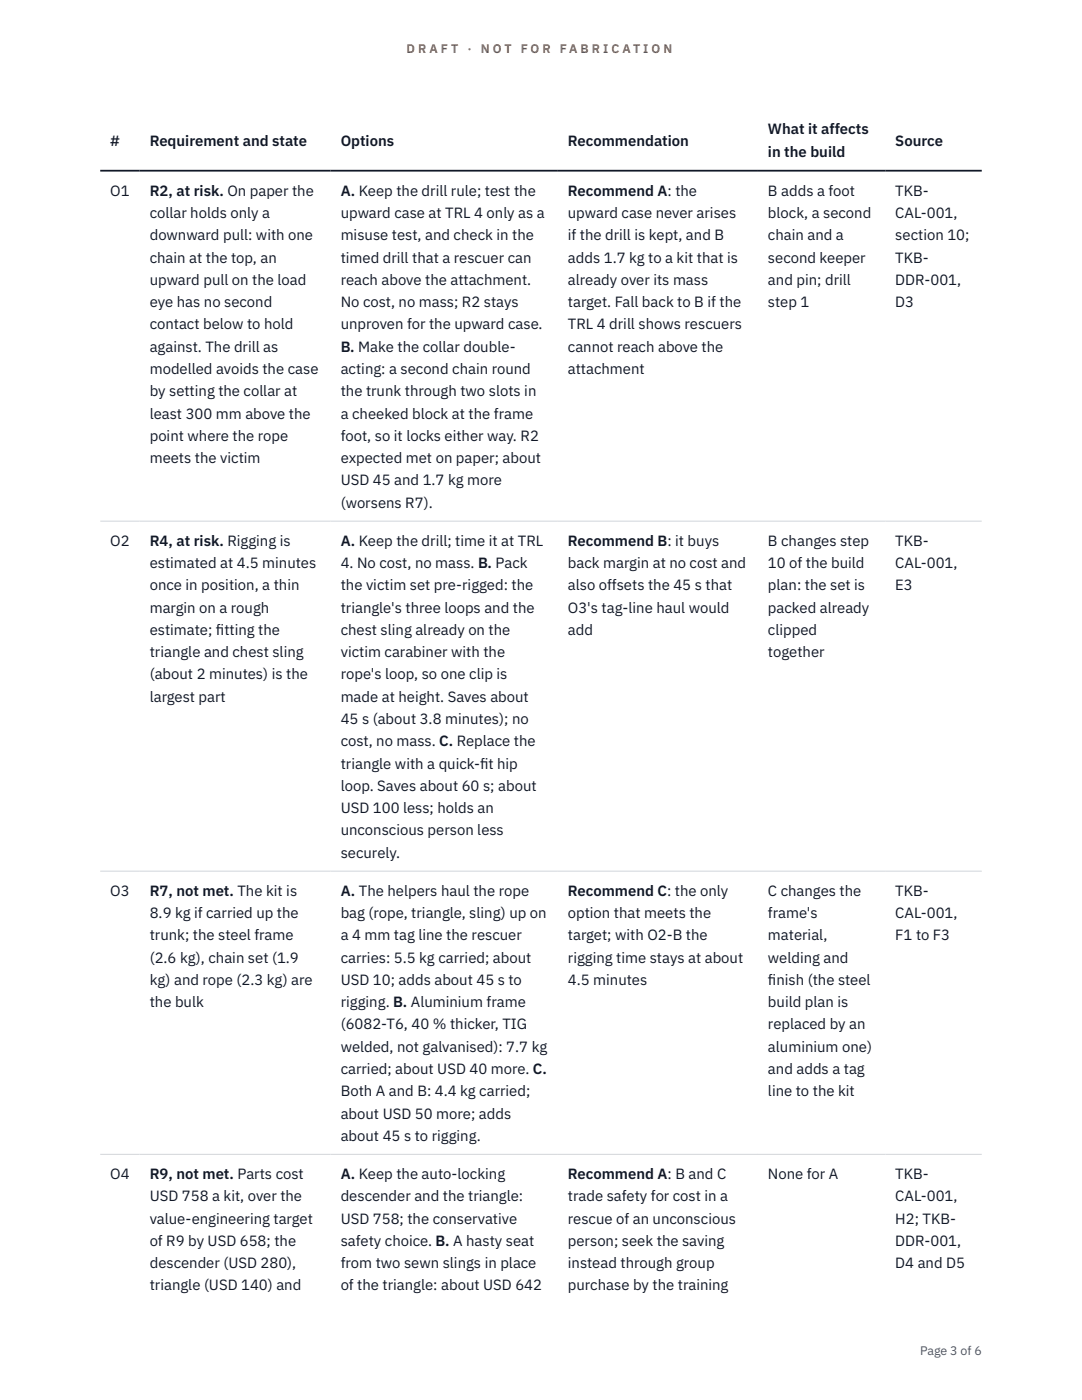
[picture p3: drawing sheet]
<svg xmlns="http://www.w3.org/2000/svg" width="216mm" height="279mm" viewBox="0 0 216 279" stroke-linecap="round" stroke-linejoin="round" font-family="sans-serif">
<defs><g id="words">
<g font-size="3" fill="#111827">
<text x="22" y="29.1">#</text>
<text x="29.9" y="29.1">Requirement and state</text>
<text x="68" y="29.1">Options</text>
<text x="113.3" y="29.1">Recommendation</text>
<text x="153.2" y="26.8">What it affects</text>
<text x="178.6" y="29.1">Source</text>
<text x="153.2" y="31.3">in the build</text>
<text x="22" y="39.1">O1</text>
<text x="29.9" y="39.1">R2, at risk. On paper the</text>
<text x="68" y="39.1">A. Keep the drill rule; test the</text>
<text x="113.3" y="39.1">Recommend A: the</text>
<text x="153.2" y="39.1">B adds a foot</text>
<text x="178.6" y="39.1">TKB-</text>
<text x="29.9" y="43.5">collar holds only a</text>
<text x="29.9" y="48">downward pull: with one</text>
<text x="68" y="43.5">upward case at TRL 4 only as a</text>
<text x="68" y="48">misuse test, and check in the</text>
<text x="113.3" y="43.5">upward case never arises</text>
<text x="113.3" y="48">if the drill is kept, and B</text>
<text x="153.2" y="43.5">block, a second</text>
<text x="153.2" y="48">chain and a</text>
<text x="178.6" y="43.5">CAL-001,</text>
<text x="178.6" y="48">section 10;</text>
<text x="29.9" y="52.4">chain at the top, an</text>
<text x="68" y="52.4">timed drill that a rescuer can</text>
<text x="113.3" y="52.4">adds 1.7 kg to a kit that is</text>
<text x="153.2" y="52.4">second keeper</text>
<text x="178.6" y="52.4">TKB-</text>
<text x="29.9" y="56.9">upward pull on the load</text>
<text x="68" y="56.9">reach above the attachment.</text>
<text x="113.3" y="56.9">already over its mass</text>
<text x="153.2" y="56.9">and pin; drill</text>
<text x="178.6" y="56.9">DDR-001,</text>
<text x="29.9" y="61.3">eye has no second</text>
<text x="29.9" y="65.7">contact below to hold</text>
<text x="68" y="61.3">No cost, no mass; R2 stays</text>
<text x="68" y="65.7">unproven for the upward case.</text>
<text x="113.3" y="61.3">target. Fall back to B if the</text>
<text x="113.3" y="65.7">TRL 4 drill shows rescuers</text>
<text x="153.2" y="61.3">step 1</text>
<text x="178.6" y="61.3">D3</text>
<text x="29.9" y="70.2">against. The drill as</text>
<text x="68" y="70.2">B. Make the collar double-</text>
<text x="113.3" y="70.2">cannot reach above the</text>
<text x="29.9" y="74.6">modelled avoids the case</text>
<text x="68" y="74.6">acting: a second chain round</text>
<text x="113.3" y="74.6">attachment</text>
<text x="29.9" y="79.1">by setting the collar at</text>
<text x="29.9" y="83.5">least 300 mm above the</text>
<text x="68" y="79.1">the trunk through two slots in</text>
<text x="68" y="83.5">a cheeked block at the frame</text>
<text x="29.9" y="88">point where the rope</text>
<text x="68" y="88">foot, so it locks either way. R2</text>
<text x="29.9" y="92.4">meets the victim</text>
<text x="68" y="92.4">expected met on paper; about</text>
<text x="68" y="96.9">USD 45 and 1.7 kg more</text>
<text x="68" y="101.3">(worsens R7).</text>
<text x="22" y="108.9">O2</text>
<text x="29.9" y="108.9">R4, at risk. Rigging is</text>
<text x="29.9" y="113.4">estimated at 4.5 minutes</text>
<text x="68" y="108.9">A. Keep the drill; time it at TRL</text>
<text x="68" y="113.4">4. No cost, no mass. B. Pack</text>
<text x="113.3" y="108.9">Recommend B: it buys</text>
<text x="113.3" y="113.4">back margin at no cost and</text>
<text x="153.2" y="108.9">B changes step</text>
<text x="153.2" y="113.4">10 of the build</text>
<text x="178.6" y="108.9">TKB-</text>
<text x="178.6" y="113.4">CAL-001,</text>
<text x="29.9" y="117.8">once in position, a thin</text>
<text x="68" y="117.8">the victim set pre-rigged: the</text>
<text x="113.3" y="117.8">also offsets the 45 s that</text>
<text x="153.2" y="117.8">plan: the set is</text>
<text x="178.6" y="117.8">E3</text>
<text x="29.9" y="122.3">margin on a rough</text>
<text x="68" y="122.3">triangle's three loops and the</text>
<text x="113.3" y="122.3">O3's tag-line haul would</text>
<text x="153.2" y="122.3">packed already</text>
<text x="29.9" y="126.7">estimate; f</text>
<text x="29.9" y="131.2">triangle and chest sling</text>
<text x="43.1" y="126.7">itting the</text>
<text x="68" y="126.7">chest sling already on the</text>
<text x="68" y="131.2">victim carabiner with the</text>
<text x="113.3" y="126.7">add</text>
<text x="153.2" y="126.7">clipped</text>
<text x="153.2" y="131.2">together</text>
<text x="29.9" y="135.6">(about 2 minutes) is the</text>
<text x="68" y="135.6">rope's loop, so one clip is</text>
<text x="29.9" y="140">largest part</text>
<text x="68" y="140">made at height. Saves about</text>
<text x="68" y="144.5">45 s (about 3.8 minutes); no</text>
<text x="68" y="148.9">cost, no mass. C. Replace the</text>
<text x="68" y="153.4">triangle with a quick-f</text>
<text x="95.8" y="153.4">it hip</text>
<text x="68" y="157.8">loop. Saves about 60 s; about</text>
<text x="68" y="162.3">USD 100 less; holds an</text>
<text x="68" y="166.7">unconscious person less</text>
<text x="68" y="171.2">securely.</text>
<text x="22" y="178.8">O3</text>
<text x="29.9" y="178.8">R7, not met. The kit is</text>
<text x="68" y="178.8">A. The helpers haul the rope</text>
<text x="113.3" y="178.8">Recommend C: the only</text>
<text x="153.2" y="178.8">C changes the</text>
<text x="178.6" y="178.8">TKB-</text>
<text x="29.9" y="183.2">8.9 kg if carried up the</text>
<text x="68" y="183.2">bag (rope, triangle, sling) up on</text>
<text x="113.3" y="183.2">option that meets the</text>
<text x="153.2" y="183.2">frame's</text>
<text x="178.6" y="183.2">CAL-001,</text>
<text x="29.9" y="187.7">trunk; the steel frame</text>
<text x="68" y="187.7">a 4 mm tag line the rescuer</text>
<text x="113.3" y="187.7">target; with O2-B the</text>
<text x="153.2" y="187.7">material,</text>
<text x="178.6" y="187.7">F1 to F3</text>
<text x="29.9" y="192.1">(2.6 kg), chain set (1.9</text>
<text x="29.9" y="196.6">kg) and rope (2.3 kg) are</text>
<text x="68" y="192.1">carries: 5.5 kg carried; about</text>
<text x="68" y="196.6">USD 10; adds about 45 s to</text>
<text x="113.3" y="192.1">rigging time stays at about</text>
<text x="113.3" y="196.6">4.5 minutes</text>
<text x="153.2" y="192.1">welding and</text>
<text x="153.2" y="196.6">f</text>
<text x="153.2" y="196.6">inish (the steel</text>
<text x="29.9" y="201">the bulk</text>
<text x="68" y="201">rigging. B. Aluminium frame</text>
<text x="153.2" y="201">build plan is</text>
<text x="68" y="205.4">(6082-T6, 40 % thicker, TIG</text>
<text x="68" y="209.9">welded, not galvanised): 7.7 kg</text>
<text x="153.2" y="205.4">replaced by an</text>
<text x="153.2" y="209.9">aluminium one)</text>
<text x="68" y="214.3">carried; about USD 40 more. C.</text>
<text x="153.2" y="214.3">and adds a tag</text>
<text x="68" y="218.8">Both A and B: 4.4 kg carried;</text>
<text x="153.2" y="218.8">line to the kit</text>
<text x="68" y="223.2">about USD 50 more; adds</text>
<text x="68" y="227.7">about 45 s to rigging.</text>
<text x="22" y="235.3">O4</text>
<text x="29.9" y="235.3">R9, not met. Parts cost</text>
<text x="29.9" y="239.7">USD 758 a kit, over the</text>
<text x="68" y="235.3">A. Keep the auto-locking</text>
<text x="68" y="239.7">descender and the triangle:</text>
<text x="113.3" y="235.3">Recommend A: B and C</text>
<text x="113.3" y="239.7">trade safety for cost in a</text>
<text x="153.2" y="235.3">None for A</text>
<text x="178.6" y="235.3">TKB-</text>
<text x="178.6" y="239.7">CAL-001,</text>
<text x="29.9" y="244.2">value-engineering target</text>
<text x="68" y="244.2">USD 758; the conservative</text>
<text x="113.3" y="244.2">rescue of an unconscious</text>
<text x="178.6" y="244.2">H2; TKB-</text>
<text x="29.9" y="248.6">of R9 by USD 658; the</text>
<text x="68" y="248.6">safety choice. B. A hasty seat</text>
<text x="113.3" y="248.6">person; seek the saving</text>
<text x="178.6" y="248.6">DDR-001,</text>
<text x="29.9" y="253.1">descender (USD 280),</text>
<text x="29.9" y="257.5">triangle (USD 140) and</text>
<text x="68" y="253.1">from two sewn slings in place</text>
<text x="68" y="257.5">of the triangle: about USD 642</text>
<text x="113.3" y="253.1">instead through group</text>
<text x="113.3" y="257.5">purchase by the training</text>
<text x="178.6" y="253.1">D4 and D5</text>
</g>
<g font-size="2.5" fill="#b45309">
<text x="81.1" y="10.5">D R A F T</text>
<text x="93.3" y="10.5">·</text>
<text x="95.9" y="10.5">N O T</text>
<text x="103.9" y="10.5">F O R</text>
<text x="111.7" y="10.5">F A B R I C A T I O N</text>
</g>
<text font-size="2.5" fill="#4b5563" x="183.6" y="270.3">Page 3 of 6</text>
</g></defs>
<path d="M20 104h175.9M20 173.9h175.9M20 230.4h175.9" fill="none" stroke="#d1d5db" stroke-width=".2"/>
<path d="M20 34.1h175.9" fill="none" stroke="#111827" stroke-width=".35"/>
<use href="#words"/>
</svg>
